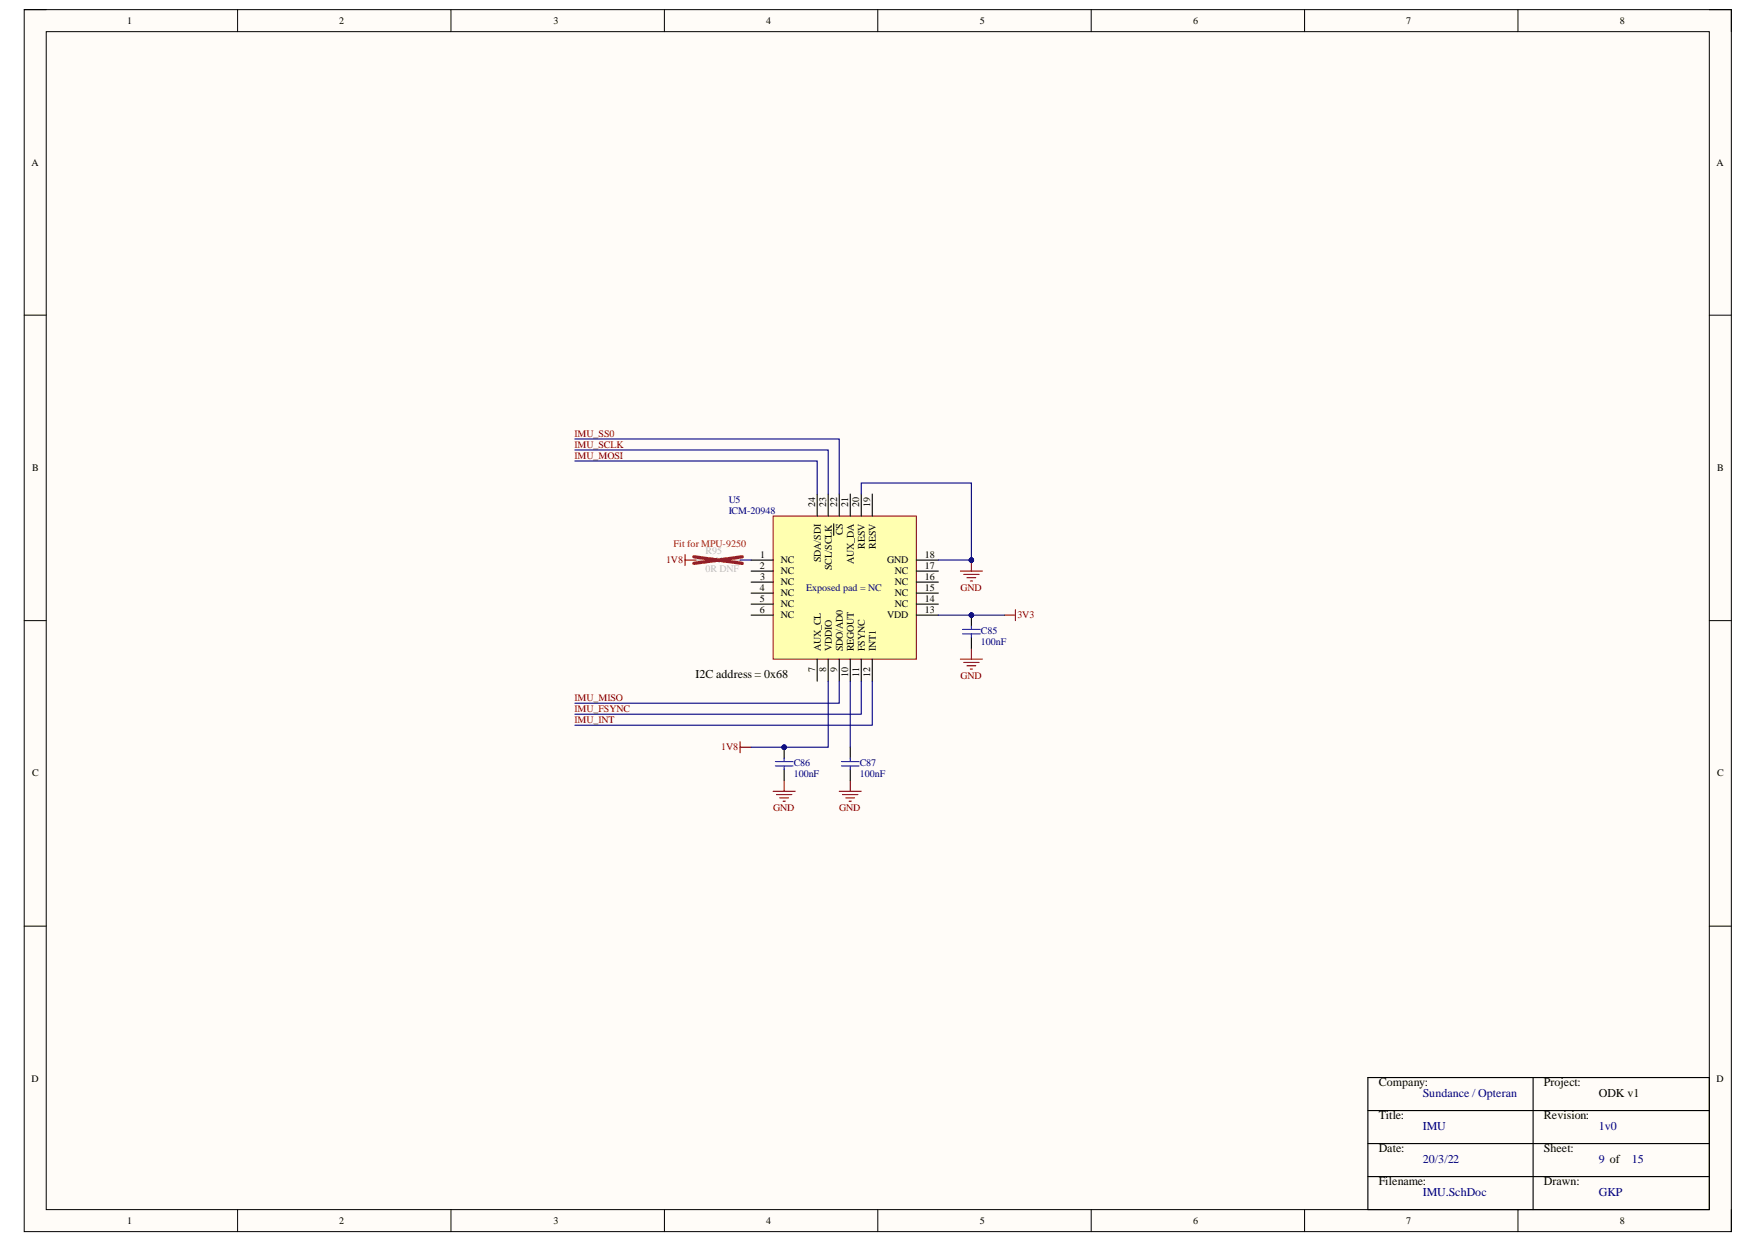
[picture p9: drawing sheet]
<svg xmlns="http://www.w3.org/2000/svg" width="297mm" height="210mm" viewBox="0 0 297 210" stroke-linecap="round" stroke-linejoin="round" font-family="sans-serif">
<defs><g id="words">
<g font-size="2">
<text x="117.6" y="114.6">I2C address = 0x68</text>
<text x="233.1" y="183.5">Company:</text>
<text x="261" y="183.5">Project:</text>
<text x="270.3" y="185.3">ODK v1</text>
<text x="233.1" y="189">Title:</text>
<text x="261" y="189">Revision:</text>
<text x="233.1" y="194.7">Date:</text>
<text x="261" y="194.7">Sheet:</text>
<text x="233.1" y="200.3">Filename:</text>
<text x="261" y="200.3">Drawn:</text>
</g>
<g font-size="2" fill="#000080">
<text x="240.5" y="185.3">Sundance / Opteran</text>
<text x="240.5" y="191">IMU</text>
<text x="270.3" y="191">1v0</text>
<text x="240.5" y="196.6">20/3/22</text>
<text x="270.3" y="196.6">9 of</text>
<text x="275.9" y="196.6">15</text>
<text x="240.5" y="202.1">IMU.SchDoc</text>
<text x="270.3" y="202.1">GKP</text>
</g>
<g font-size="1.7">
<text x="21.5" y="4.1">1</text>
<text x="57.4" y="4.1">2</text>
<text x="93.6" y="4.1">3</text>
<text x="129.5" y="4.1">4</text>
<text x="165.7" y="4.1">5</text>
<text x="201.7" y="4.1">6</text>
<text x="237.7" y="4.1">7</text>
<text x="273.9" y="4.1">8</text>
<text x="5.3" y="28">A</text>
<text x="290.2" y="28">A</text>
<text x="5.4" y="79.6">B</text>
<text x="290.3" y="79.6">B</text>
<text x="137.8" y="85.7" transform="rotate(-90 137.8 85.7)">24</text>
<text x="139.7" y="85.7" transform="rotate(-90 139.7 85.7)">23</text>
<text x="141.5" y="85.7" transform="rotate(-90 141.5 85.7)">22</text>
<text x="143.4" y="85.7" transform="rotate(-90 143.4 85.7)">21</text>
<text x="145.3" y="85.7" transform="rotate(-90 145.3 85.7)">20</text>
<text x="147.1" y="85.7" transform="rotate(-90 147.1 85.7)">19</text>
<text x="128.5" y="94.3">1</text>
<text x="132" y="95.2">NC</text>
<text x="138.8" y="95" transform="rotate(-90 138.8 95)">SDA/SDI</text>
<text x="142.5" y="90.5" transform="rotate(-90 142.5 90.5)">CS</text>
<text x="144.3" y="95.4" transform="rotate(-90 144.3 95.4)">AUX_DA</text>
<text x="146.2" y="92.7" transform="rotate(-90 146.2 92.7)">RESV</text>
<text x="148.1" y="92.7" transform="rotate(-90 148.1 92.7)">RESV</text>
<text x="150" y="95.2">GND</text>
<text x="156.4" y="94.3">18</text>
<text x="128.4" y="96.1">2</text>
<text x="128.4" y="99.8">4</text>
<text x="128.4" y="101.7">5</text>
<text x="128.5" y="98">3</text>
<text x="132" y="97.1">NC</text>
<text x="132" y="98.9">NC</text>
<text x="132" y="100.8">NC</text>
<text x="140.6" y="96.4" transform="rotate(-90 140.6 96.4)">SCL/SCLK</text>
<text x="151.3" y="100.8">NC</text>
<text x="151.3" y="98.9">NC</text>
<text x="151.3" y="97.1">NC</text>
<text x="156.4" y="101.7">14</text>
<text x="156.4" y="99.8">15</text>
<text x="156.4" y="98">16</text>
<text x="156.4" y="96.1">17</text>
<text x="128.4" y="103.6">6</text>
<text x="132" y="102.6">NC</text>
<text x="132" y="104.5">NC</text>
<text x="150" y="104.5">VDD</text>
<text x="151.3" y="102.6">NC</text>
<text x="156.4" y="103.6">13</text>
<text x="137.8" y="113.6" transform="rotate(-90 137.8 113.6)">7</text>
<text x="138.8" y="110.1" transform="rotate(-90 138.8 110.1)">AUX_CL</text>
<text x="139.7" y="113.6" transform="rotate(-90 139.7 113.6)">8</text>
<text x="140.6" y="110.1" transform="rotate(-90 140.6 110.1)">VDDIO</text>
<text x="141.5" y="113.6" transform="rotate(-90 141.5 113.6)">9</text>
<text x="142.5" y="110.1" transform="rotate(-90 142.5 110.1)">SDO/AD0</text>
<text x="144.3" y="110.1" transform="rotate(-90 144.3 110.1)">REGOUT</text>
<text x="146.2" y="110.1" transform="rotate(-90 146.2 110.1)">FSYNC</text>
<text x="148.1" y="110.1" transform="rotate(-90 148.1 110.1)">INT1</text>
<text x="143.4" y="114.5" transform="rotate(-90 143.4 114.5)">10</text>
<text x="145.3" y="114.4" transform="rotate(-90 145.3 114.4)">11</text>
<text x="147.1" y="114.5" transform="rotate(-90 147.1 114.5)">12</text>
<text x="5.4" y="131.2">C</text>
<text x="290.3" y="131.2">C</text>
<text x="5.3" y="182.9">D</text>
<text x="290.2" y="182.9">D</text>
<text x="21.5" y="206.8">1</text>
<text x="57.4" y="206.8">2</text>
<text x="93.6" y="206.8">3</text>
<text x="129.5" y="206.8">4</text>
<text x="165.7" y="206.8">5</text>
<text x="201.7" y="206.8">6</text>
<text x="237.7" y="206.8">7</text>
<text x="273.9" y="206.8">8</text>
</g>
<g font-size="1.7" fill="#800000">
<text x="97.1" y="75.7">IMU_SCLK</text>
<text x="97.1" y="77.5">IMU_MOSI</text>
<text x="97.1" y="73.8">IMU_SS0</text>
<text x="112.6" y="95.2">1V8</text>
<text x="162.4" y="99.8">GND</text>
<text x="172" y="104.5">3V3</text>
<text x="97.1" y="118.4">IMU_MISO</text>
<text x="162.4" y="114.7">GND</text>
<text x="97.1" y="122.2">IMU_INT</text>
<text x="97.1" y="120.3">IMU_FSYNC</text>
<text x="121.9" y="126.8">1V8</text>
<text x="130.7" y="137">GND</text>
<text x="141.9" y="137">GND</text>
</g>
<g font-size="1.7" fill="#000080">
<text x="123.2" y="85">U5</text>
<text x="123.2" y="86.8">ICM-20948</text>
<text x="136.3" y="99.8">Exposed pad = NC</text>
<text x="165.8" y="107.1">C85</text>
<text x="165.8" y="109">100nF</text>
<text x="134.2" y="129.4">C86</text>
<text x="134.2" y="131.3">100nF</text>
<text x="145.4" y="129.4">C87</text>
<text x="145.4" y="131.3">100nF</text>
</g>
<text font-size="1.7" fill="#f00" x="113.9" y="92.4">Fit for MPU-9250</text>
<g font-size="1.7" fill="#bfbebc">
<text x="119.3" y="93.7">R95</text>
<text x="119.3" y="96.7">0R DNF</text>
</g>
</g></defs>
<path d="M4.1 1.6h288.6v206.5h-288.6z" fill-rule="evenodd" fill="#fffcf8"/>
<path d="M4.1 1.6h288.6v206.5h-288.6z" fill="none" stroke="#000" stroke-width=".17"/>
<path d="M7.8 5.4h281.2v199h-281.2z" fill-rule="evenodd" fill="#fffcf8"/>
<g fill="none" stroke="#000" stroke-width=".17">
<path d="M4.1 1.6h3.7M7.8 5.4h281.2v199h-281.2zM40.2 1.6v3.8M76.2 1.6v3.8M112.3 1.6v3.8M148.4 1.6v3.8M184.5 1.6v3.8M220.6 1.6v3.8M256.6 1.6v3.8M289 1.6h3.7v3.8M4.1 53.3h3.7M289 53.3h3.7"/>
<path d="M4.1 104.9h3.7M289 104.9h3.7M4.1 156.5h3.7M289 156.5h3.7M40.2 204.4v3.7M76.2 204.4v3.7M112.3 204.4v3.7M148.4 204.4v3.7M184.5 204.4v3.7M220.6 204.4v3.7M256.6 204.4v3.7M292.7 204.4v3.7"/>
</g>
<path d="M231.3 182.1h57.7v22.3h-57.7zM231.3 187.7h57.7M231.3 193.3h57.7M231.3 198.9h57.7M259.2 182.1v22.3" fill="none" stroke="#000" stroke-width=".19"/>
<path d="M130.7 87.2h24.2v24.2h-24.2z" fill-rule="evenodd" fill="#ffffb0"/>
<path d="M130.7 87.2h24.2v24.2h-24.2z" fill="none" stroke="#800000" stroke-width=".17"/>
<g fill="none" stroke="#000" stroke-width=".19">
<path d="M127 94.7h3.7M127 96.5h3.7M127 98.4h3.7M138.2 83.5v3.7M140 83.5v3.7M140.9 88.5v2M141.9 83.5v3.7M143.7 83.5v3.7M145.6 83.5v3.7M147.5 83.5v3.7M154.9 94.7h3.7M154.9 96.5h3.7"/>
<path d="M154.9 98.4h3.7M127 100.2h3.7M127 102.1h3.7M127 104h3.7M138.2 111.4v3.7M140 111.4v3.7M141.9 111.4v3.7M143.7 111.4v3.7M145.6 111.4v3.7M147.5 111.4v3.7M154.9 100.2h3.7M154.9 102.1h3.7"/>
<path d="M154.9 104h3.7"/>
</g>
<path d="M162.4 96.5h3.7M162.9 97.1h2.6M163.5 97.6h1.5M164 98.2h.4M164.2 94.7v1.8" fill="none" stroke="#800000" stroke-width=".19"/>
<circle cx="164.2" cy="94.7" r=".37" fill="#000080"/>
<circle cx="164.2" cy="94.7" r=".37" fill="none" stroke="#000080" stroke-width=".17"/>
<g fill="none" stroke="#800000" stroke-width=".19">
<path d="M162.4 111.4h3.7M162.9 112h2.6M163.5 112.5h1.5M164 113.1h.4M164.2 109.5v1.9M169.8 104h1.9M171.7 103v1.9M125.1 125.4v1.8M125.1 126.3h1.9M130.7 133.7h3.7M131.3 134.3h2.6M131.8 134.8h1.5"/>
<path d="M132.4 135.4h.4M132.6 131.9v1.8M141.9 133.7h3.7M142.4 134.3h2.6M143 134.8h1.5M143.6 135.4h.3M143.7 131.9v1.8"/>
</g>
<circle cx="132.6" cy="126.3" r=".37" fill="#000080"/>
<circle cx="132.6" cy="126.3" r=".37" fill="none" stroke="#000080" stroke-width=".17"/>
<path d="M132.6 126.3v1.8M132.6 130v1.9" fill="none" stroke="#000" stroke-width=".19"/>
<circle cx="132.6" cy="126.3" r=".37" fill="#000080"/>
<circle cx="132.6" cy="126.3" r=".37" fill="none" stroke="#000080" stroke-width=".17"/>
<path d="M131.1 128.7h3M131.1 129.5h3M132.6 128.1v.6M132.6 129.5v.5M142.3 128.7h2.9M142.3 129.5h2.9M143.7 128.1v.6M143.7 129.5v.5" fill="none" stroke="#00f" stroke-width=".19"/>
<path d="M143.7 126.3v1.8M143.7 130v1.9" fill="none" stroke="#000" stroke-width=".19"/>
<circle cx="164.2" cy="104" r=".37" fill="#000080"/>
<circle cx="164.2" cy="104" r=".37" fill="none" stroke="#000080" stroke-width=".17"/>
<path d="M164.2 104v1.8M164.2 107.7v1.8" fill="none" stroke="#000" stroke-width=".19"/>
<circle cx="164.2" cy="104" r=".37" fill="#000080"/>
<circle cx="164.2" cy="104" r=".37" fill="none" stroke="#000080" stroke-width=".17"/>
<path d="M162.7 106.4h3M162.7 107.1h3M164.2 105.8v.6M164.2 107.1v.6" fill="none" stroke="#00f" stroke-width=".19"/>
<path d="M117.7 94.7h2.6l.2-.4 .3 .7 .4-.7 .4 .7 .4-.7 .3 .7 .2-.3h2.6" fill="none" stroke="#bfbebc" stroke-width=".19"/>
<path d="M117.3 94.1l8.2 1.1M125.5 94.1l-8.2 1.1" fill="none" stroke="#f00" stroke-width=".56"/>
<path d="M115.8 93.7v1.9M115.8 94.7h1.9" fill="none" stroke="#800000" stroke-width=".19"/>
<path d="M97.2 77.9h41v5.6M97.2 76h42.8v7.5M158.6 94.7h5.6" fill="none" stroke="#000080" stroke-width=".19"/>
<circle cx="164.2" cy="94.7" r=".37" fill="#000080"/>
<circle cx="164.2" cy="94.7" r=".37" fill="none" stroke="#000080" stroke-width=".17"/>
<path d="M145.6 83.5v-1.9h18.6v13.1" fill="none" stroke="#000080" stroke-width=".19"/>
<circle cx="164.2" cy="94.7" r=".37" fill="#000080"/>
<circle cx="164.2" cy="94.7" r=".37" fill="none" stroke="#000080" stroke-width=".17"/>
<path d="M158.6 104h11.2" fill="none" stroke="#000080" stroke-width=".19"/>
<circle cx="164.2" cy="104" r=".37" fill="#000080"/>
<circle cx="164.2" cy="104" r=".37" fill="none" stroke="#000080" stroke-width=".17"/>
<path d="M97.2 74.2h44.7v9.3M140 115.1v11.2h-13M147.5 115.1v7.5h-50.3" fill="none" stroke="#000080" stroke-width=".19"/>
<circle cx="132.6" cy="126.3" r=".37" fill="#000080"/>
<circle cx="132.6" cy="126.3" r=".37" fill="none" stroke="#000080" stroke-width=".17"/>
<path d="M125.1 94.7h1.9M141.9 115.1v3.7h-44.7M143.7 115.1v11.2M145.6 115.1v5.6h-48.4" fill="none" stroke="#000080" stroke-width=".19"/>
<use href="#words"/>
</svg>
